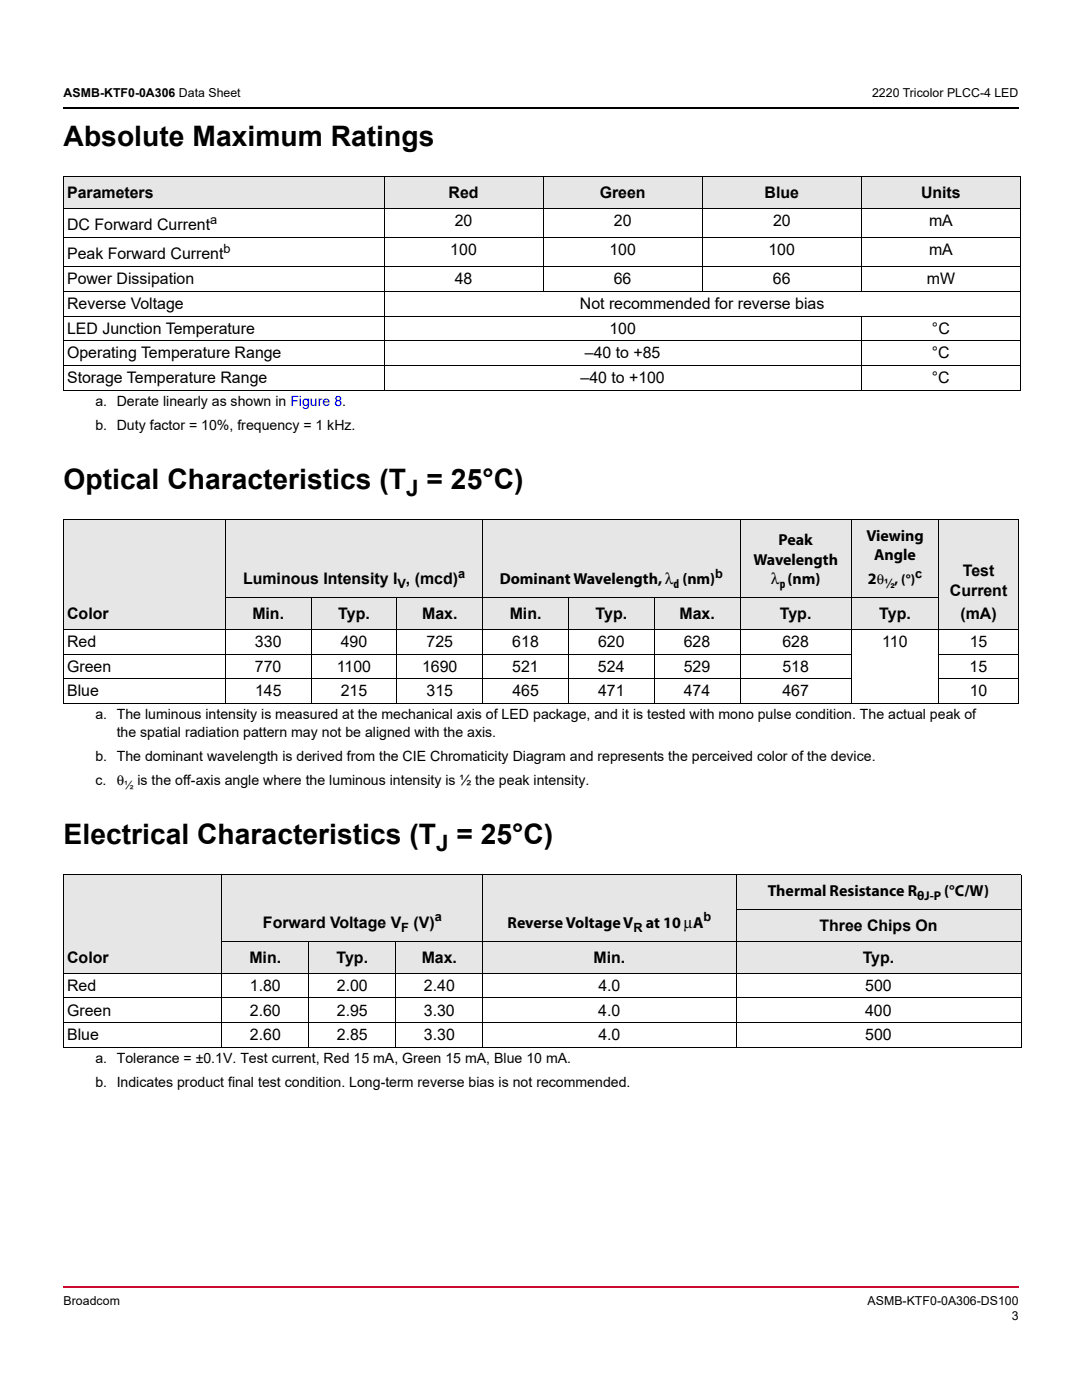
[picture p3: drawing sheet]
<svg xmlns="http://www.w3.org/2000/svg" width="216mm" height="279mm" viewBox="0 0 216 279" stroke-linecap="round" stroke-linejoin="round" font-family="sans-serif">
<defs><g id="words">
<g font-size="5.6">
<text x="12.7" y="29.2">Absolute Maximum Ratings</text>
<text x="12.7" y="97.6">Optical Characteristics (T</text>
<text x="85.1" y="97.6">= 25°C)</text>
<text x="12.7" y="168.5">Electrical Characteristics (T</text>
<text x="91.1" y="168.5">= 25°C)</text>
</g>
<g font-size="4.5">
<text x="81" y="99">J</text>
<text x="87" y="169.9">J</text>
</g>
<g font-size="3.2">
<text x="13.4" y="39.5">Parameters</text>
<text x="89.5" y="39.5">Red</text>
<text x="119.7" y="39.5">Green</text>
<text x="152.6" y="39.5">Blue</text>
<text x="183.8" y="39.5">Units</text>
<text x="13.4" y="46">DC Forward Current</text>
<text x="90.7" y="45.1">20</text>
<text x="122.5" y="45.1">20</text>
<text x="154.2" y="45.1">20</text>
<text x="185.4" y="45.1">mA</text>
<text x="13.4" y="51.8">Peak Forward Current</text>
<text x="89.9" y="50.9">100</text>
<text x="121.6" y="50.9">100</text>
<text x="153.3" y="50.9">100</text>
<text x="185.4" y="50.9">mA</text>
<text x="13.4" y="56.7">Power Dissipation</text>
<text x="90.7" y="56.7">48</text>
<text x="122.5" y="56.7">66</text>
<text x="154.2" y="56.7">66</text>
<text x="184.9" y="56.7">mW</text>
<text x="13.4" y="61.7">Reverse Voltage</text>
<text x="115.7" y="61.7">Not recommended for reverse bias</text>
<text x="13.4" y="66.6">LED Junction Temperature</text>
<text x="13.4" y="71.5">Operating Temperature Range</text>
<text x="116.7" y="71.5">–40 to +85</text>
<text x="121.6" y="66.6">100</text>
<text x="186" y="66.6">°C</text>
<text x="186" y="71.5">°C</text>
<text x="13.4" y="76.5">Storage Temperature Range</text>
<text x="115.8" y="76.5">–40 to +100</text>
<text x="186" y="76.5">°C</text>
<text x="172.9" y="107.9">Viewing</text>
<text x="150.3" y="112.7">Wavelength</text>
<text x="155.4" y="108.8">Peak</text>
<text x="174.4" y="111.8">Angle</text>
<text x="48.5" y="116.6">Luminous Intensity I , (mcd)</text>
<text x="99.7" y="116.6">Dominant Wavelength,λ (nm)</text>
<text x="153.8" y="116.6">λ (nm)</text>
<text x="173.2" y="116.6">2</text>
<text x="189.5" y="118.9">Current</text>
<text x="192.1" y="115">Test</text>
<text x="13.4" y="123.5">Color</text>
<text x="50.4" y="123.5">Min.</text>
<text x="67.5" y="123.5">Typ.</text>
<text x="84.2" y="123.5">Max.</text>
<text x="101.7" y="123.5">Min.</text>
<text x="118.9" y="123.5">Typ.</text>
<text x="135.6" y="123.5">Max.</text>
<text x="155.6" y="123.5">Typ.</text>
<text x="175.5" y="123.5">Typ.</text>
<text x="191.7" y="123.5">(mA)</text>
<text x="13.4" y="129.1">Red</text>
<text x="50.9" y="129.1">330</text>
<text x="68" y="129.1">490</text>
<text x="85.1" y="129.1">725</text>
<text x="102.2" y="129.1">618</text>
<text x="119.3" y="129.1">620</text>
<text x="136.5" y="129.1">628</text>
<text x="156.1" y="129.1">628</text>
<text x="176.1" y="129.1">110</text>
<text x="193.5" y="129.1">15</text>
<text x="13.4" y="134.1">Green</text>
<text x="50.9" y="134.1">770</text>
<text x="67.2" y="134.1">1100</text>
<text x="84.2" y="134.1">1690</text>
<text x="102.2" y="134.1">521</text>
<text x="119.3" y="134.1">524</text>
<text x="136.4" y="134.1">529</text>
<text x="156.1" y="134.1">518</text>
<text x="193.5" y="134.1">15</text>
<text x="13.4" y="139">Blue</text>
<text x="50.9" y="139">145</text>
<text x="68" y="139">215</text>
<text x="85.1" y="139">315</text>
<text x="102.2" y="139">465</text>
<text x="119.3" y="139">471</text>
<text x="136.5" y="139">474</text>
<text x="156.1" y="139">467</text>
<text x="193.5" y="139">10</text>
<text x="153.2" y="178.8">Thermal Resistance R</text>
<text x="188.4" y="178.8">(°C/W)</text>
<text x="52.5" y="185.2">Forward Voltage V</text>
<text x="82.5" y="185.2">(V)</text>
<text x="101.3" y="185.2">Reverse Voltage V</text>
<text x="128.9" y="185.2">at 10 μA</text>
<text x="163.5" y="185.7">Three Chips On</text>
<text x="13.4" y="192.1">Color</text>
<text x="13.4" y="197.7">Red</text>
<text x="49.8" y="192.1">Min.</text>
<text x="49.9" y="197.7">1.80</text>
<text x="67.2" y="192.1">Typ.</text>
<text x="67.2" y="197.7">2.00</text>
<text x="84.2" y="192.1">Max.</text>
<text x="84.6" y="197.7">2.40</text>
<text x="118.4" y="192.1">Min.</text>
<text x="119.4" y="197.7">4.0</text>
<text x="172.1" y="192.1">Typ.</text>
<text x="172.7" y="197.7">500</text>
<text x="13.4" y="202.7">Green</text>
<text x="49.9" y="202.7">2.60</text>
<text x="67.2" y="202.7">2.95</text>
<text x="84.6" y="202.7">3.30</text>
<text x="119.4" y="202.7">4.0</text>
<text x="172.6" y="202.7">400</text>
<text x="13.4" y="207.6">Blue</text>
<text x="49.9" y="207.6">2.60</text>
<text x="67.2" y="207.6">2.85</text>
<text x="84.6" y="207.6">3.30</text>
<text x="119.4" y="207.6">4.0</text>
<text x="172.7" y="207.6">500</text>
</g>
<g font-size="2.8">
<text x="19" y="81">a. Derate linearly as shown in Figure 8.</text>
<text x="19" y="85.8">b. Duty factor = 10%, frequency = 1 kHz.</text>
<text x="174.9" y="116.6">θ</text>
<text x="178.5" y="116.6">, (°)</text>
<text x="19" y="143.6">a. The luminous intensity is measured at the mechanical axis of LED package, and it is tested with mono pulse condition. The actual peak of</text>
<text x="23.3" y="147.1">the spatial radiation pattern may not be aligned with the axis.</text>
<text x="19" y="151.9">b. The dominant wavelength is derived from the CIE Chromaticity Diagram and represents the perceived color of the device.</text>
<text x="19" y="156.7">c.</text>
<text x="23.3" y="156.7">θ</text>
<text x="27.5" y="156.7">is the off-axis angle where the luminous intensity is ½ the peak intensity.</text>
<text x="19" y="212.2">a. Tolerance = ±0.1V. Test current, Red 15 mA, Green 15 mA, Blue 10 mA.</text>
<text x="19" y="217">b. Indicates product final test condition. Long-term reverse bias is not recommended.</text>
</g>
<g font-size="2.5">
<text x="12.7" y="19.4">ASMB-KTF0-0A306 Data Sheet</text>
<text x="174" y="19.4">2220 Tricolor PLCC-4 LED</text>
<text x="41.9" y="44.7">a</text>
<text x="44.6" y="50.5">b</text>
<text x="79.3" y="117.3">V</text>
<text x="91.4" y="115.3">a</text>
<text x="134.4" y="117.3">d</text>
<text x="142.7" y="115.3">b</text>
<text x="155.6" y="117.3">p</text>
<text x="176.4" y="117.3">½</text>
<text x="182.6" y="115.3">c</text>
<text x="183" y="179.6">θJ-P</text>
<text x="80.1" y="185.9">F</text>
<text x="86.7" y="183.9">a</text>
<text x="126.4" y="185.9">R</text>
<text x="140.4" y="183.9">b</text>
<text x="12.7" y="260.3">Broadcom</text>
<text x="173.1" y="260.3">ASMB-KTF0-0A306-DS100</text>
<text x="201.9" y="263.5">3</text>
</g>
<text font-size="2.2" x="24.8" y="157.4">½</text>
</g></defs>
<path d="M12.5 256.7h.2v.3h-.2z" fill="#cc092f"/>
<path d="M12.7 256.9h190.7" fill="none" stroke="#cc092f" stroke-width=".36"/>
<path d="M12.5 21.4h.2v.4h-.2z" fill="#000"/>
<path d="M12.7 21.6h190.7" fill="none" stroke="#000" stroke-width=".36"/>
<g fill="#e6e6e6">
<path d="M12.7 35.3h63.9v6.3h-63.9z"/>
<path d="M76.6 35.3h31.8v6.3h-31.8z"/>
<path d="M108.4 35.3h31.7v6.3h-31.7z"/>
<path d="M140.1 35.3h31.8v6.3h-31.8z"/>
<path d="M171.9 35.3h31.7v6.3h-31.7z"/>
<path d="M12.7 103.7h32.3v21.9h-32.3z"/>
<path d="M45 103.7h51.3v15.6h-51.3z"/>
<path d="M96.3 103.7h51.4v15.6h-51.4z"/>
<path d="M147.7 103.7h22.2v15.6h-22.2z"/>
<path d="M169.9 103.7h17.4v15.6h-17.4z"/>
<path d="M187.3 103.7h15.9v21.9h-15.9z"/>
<path d="M45 119.3h17.1v6.3h-17.1z"/>
<path d="M62.1 119.3h17.1v6.3h-17.1z"/>
<path d="M79.2 119.3h17.1v6.3h-17.1z"/>
<path d="M96.3 119.3h17.1v6.3h-17.1z"/>
<path d="M113.4 119.3h17.2v6.3h-17.2z"/>
<path d="M130.6 119.3h17.1v6.3h-17.1z"/>
<path d="M147.7 119.3h22.2v6.3h-22.2z"/>
<path d="M169.9 119.3h17.4v6.3h-17.4z"/>
<path d="M12.7 174.6h31.6v19.6h-31.6z"/>
<path d="M44.3 174.6h52.1v13.3h-52.1z"/>
<path d="M96.4 174.6h50.5v13.3h-50.5z"/>
<path d="M146.9 174.6h56.8v6.9h-56.8z"/>
<path d="M146.9 181.5h56.8v6.4h-56.8z"/>
<path d="M44.3 187.9h17.3v6.3h-17.3z"/>
<path d="M61.6 187.9h17.4v6.3h-17.4z"/>
<path d="M79 187.9h17.4v6.3h-17.4z"/>
<path d="M96.4 187.9h50.5v6.3h-50.5z"/>
<path d="M146.9 187.9h56.8v6.3h-56.8z"/>
</g>
<g fill="none" stroke="#000" stroke-width=".2">
<path d="M12.7 35.3h191M12.7 35.3v42.6M76.6 35.2v42.7M108.4 35.2v23M140.1 35.2v23M171.9 35.2v23M203.6 35.3v42.6M12.7 41.6h191M12.7 47.4h191M12.7 53.2h191M12.7 58.1h191M12.7 63.1h191"/>
<path d="M12.7 68h191M12.7 73h191M12.7 77.9h191M171.9 63v14.9M12.7 103.7h190.5M12.7 103.8v36.6M44.9 119.3h142.5M45 103.7v36.8M62.1 119.2v21.3M79.2 119.2v21.3M96.3 103.7v36.8M113.4 119.2v21.3"/>
<path d="M130.6 119.2v21.3M147.7 103.7v36.8M169.9 103.7v36.8M187.3 103.7v36.8M203.2 103.8v36.6M12.7 125.6h190.5M12.7 130.5h157.2M12.7 135.5h157.2M187.3 130.5h15.9M187.3 135.5h15.9M12.7 140.4h190.5M12.7 174.6h191.1"/>
<path d="M12.7 174.6v34.4M44.3 174.5v34.6M96.4 174.5v34.6M146.9 174.5v34.6M203.7 174.6v34.4M12.7 194.2h191.1M12.7 199.1h191.1M44.2 187.9h159.6M61.6 187.8v21.3M79 187.8v21.3M146.8 181.5h57M12.7 204.1h191.1"/>
<path d="M12.7 209h191.1"/>
</g>
<use href="#words"/>
</svg>
